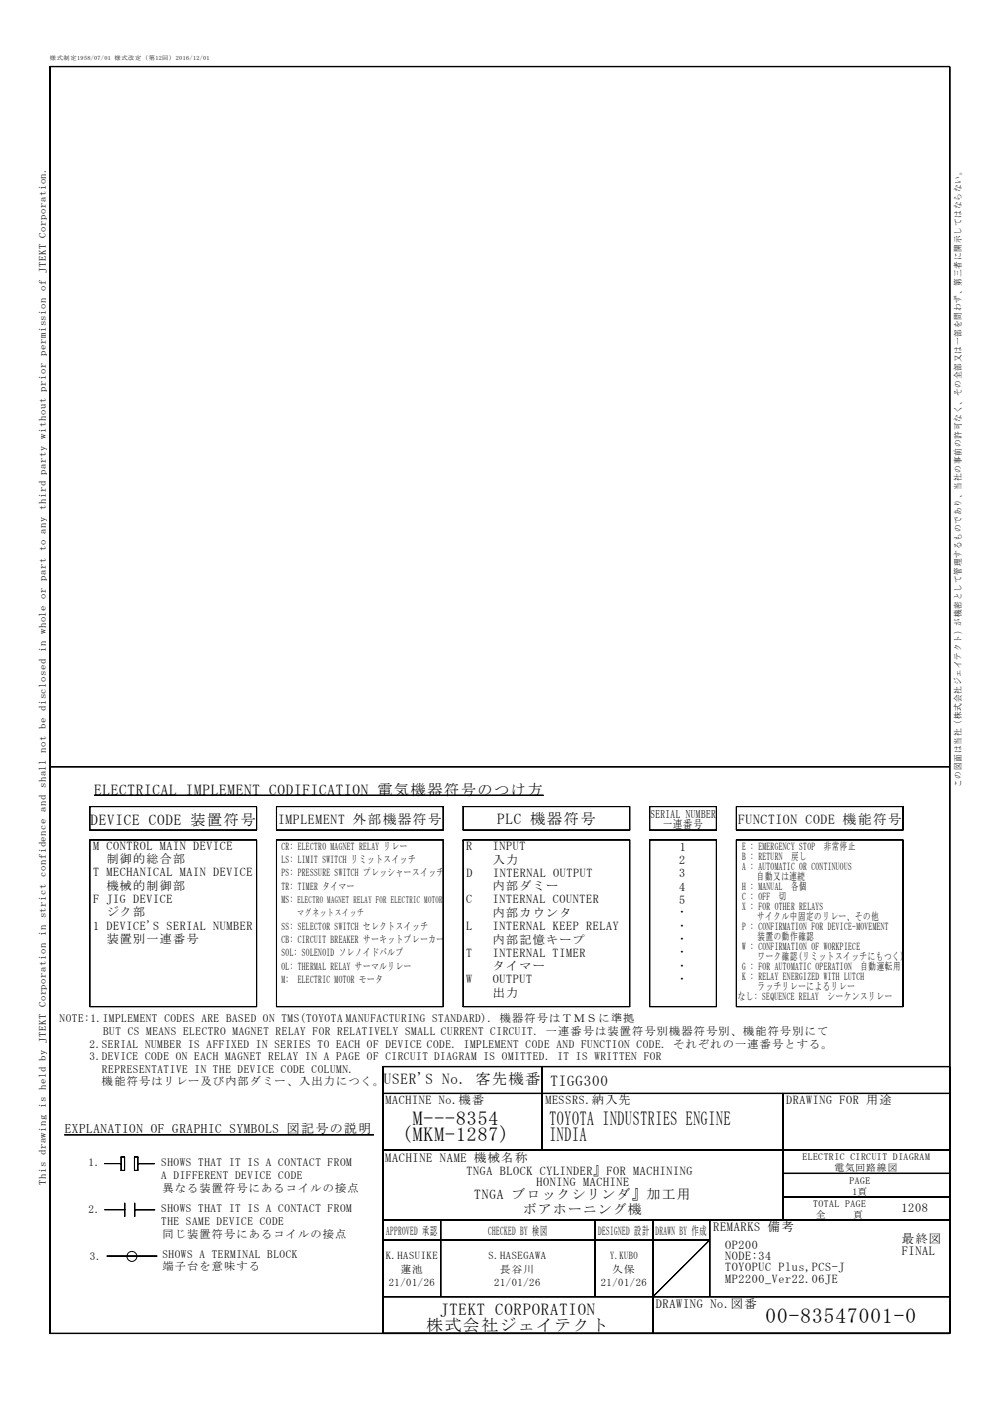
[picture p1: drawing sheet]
<svg xmlns="http://www.w3.org/2000/svg" width="210mm" height="297mm" viewBox="0 0 210 297" stroke-linecap="round" stroke-linejoin="round" font-family="sans-serif">
<defs><g id="words">
<text font-size="4.5" x="162.3" y="280.5">00-83547001-0</text>
<g font-size="4.2">
<text x="87.5" y="238.4">M---8354</text>
<text x="116.5" y="238.4">TOYOTA INDUSTRIES ENGINE</text>
<text x="85.2" y="241.9">(MKM-1287)</text>
<text x="116.5" y="241.9">INDIA</text>
</g>
<g font-size="3.5">
<text x="93.4" y="278.7">JTEKT CORPORATION</text>
<text x="90.4" y="282.1">株式会社ジェイテクト</text>
</g>
<g font-size="3.2">
<text x="20" y="168.5">ELECTRICAL IMPLEMENT CODIFICATION 電気機器符号のつけ方</text>
<text x="19.2" y="174.9">DEVICE CODE 装置符号</text>
<text x="105.4" y="174.7">PLC 機器符号</text>
<text x="81.4" y="229.9">USER'S No. 客先機番</text>
<text x="116.8" y="230.2">TIGG300</text>
</g>
<g font-size="2.9">
<text x="59" y="174.7">IMPLEMENT 外部機器符号</text>
<text x="156.5" y="174.8">FUNCTION CODE 機能符号</text>
<text x="100.6" y="254.2">TNGA ブロックシリンダ』加工用</text>
<text x="111" y="257.5">ボアホーニング機</text>
</g>
<text font-size="2.8" x="13.7" y="240.3">EXPLANATION OF GRAPHIC SYMBOLS 図記号の説明</text>
<g font-size="2.6">
<text x="19.8" y="180.1">M CONTROL MAIN DEVICE</text>
<text x="19.8" y="185.8">T MECHANICAL MAIN DEVICE</text>
<text x="22.6" y="183">制御的総合部</text>
<text x="98.9" y="180.3">R</text>
<text x="98.9" y="186">D</text>
<text x="104.5" y="180.3">INPUT</text>
<text x="104.5" y="183.1">入力</text>
<text x="104.6" y="186">INTERNAL OUTPUT</text>
<text x="144.1" y="183.1">2</text>
<text x="144.1" y="185.9">3</text>
<text x="144.2" y="180.4">1</text>
<text x="19.8" y="191.5">F JIG DEVICE</text>
<text x="22.6" y="188.6">機械的制御部</text>
<text x="98.9" y="191.5">C</text>
<text x="104.5" y="188.8">内部ダミー</text>
<text x="104.5" y="191.5">INTERNAL COUNTER</text>
<text x="144.1" y="188.9">4</text>
<text x="144.1" y="191.7">5</text>
<text x="19.8" y="197.1">1 DEVICE'S SERIAL NUMBER</text>
<text x="22.6" y="194.3">ジク部</text>
<text x="98.9" y="197.2">L</text>
<text x="104.5" y="194.4">内部カウンタ</text>
<text x="104.5" y="197.2">INTERNAL KEEP RELAY</text>
<text x="144.1" y="194.3">･</text>
<text x="144.1" y="197.1">･</text>
<text x="22.6" y="199.9">装置別一連番号</text>
<text x="98.8" y="202.9">T</text>
<text x="104.5" y="202.9">INTERNAL TIMER</text>
<text x="104.5" y="200.1">内部記憶キープ</text>
<text x="144.1" y="199.9">･</text>
<text x="144.1" y="202.8">･</text>
<text x="98.9" y="208.5">W</text>
<text x="104.5" y="208.5">OUTPUT</text>
<text x="104.5" y="205.7">タイマー</text>
<text x="144.1" y="205.6">･</text>
<text x="144.1" y="208.4">･</text>
<text x="104.5" y="211.4">出力</text>
<text x="81.8" y="234.1">MACHINE No.機番</text>
<text x="115.7" y="234.1">MESSRS.納入先</text>
<text x="166.8" y="234.1">DRAWING FOR 用途</text>
<text x="81.7" y="246.3">MACHINE NAME 機械名称</text>
<text x="98.9" y="249.1">TNGA BLOCK CYLINDER』FOR MACHINING</text>
<text x="113.8" y="251.5">HONING MACHINE</text>
<text x="191.2" y="256.9">1208</text>
<text x="81.9" y="261.9">APPROVED 承認</text>
<text x="103.5" y="261.9">CHECKED BY 検図</text>
<text x="126.9" y="261.9">DESIGNED 設計</text>
<text x="139" y="261.9">DRAWN BY 作成</text>
<text x="151.3" y="261">REMARKS 備考</text>
<text x="191.3" y="263.6">最終図</text>
<text x="153.8" y="264.8">OP200</text>
<text x="153.8" y="267.2">NODE:34</text>
<text x="153.8" y="269.6">TOYOPUC Plus,PCS-J</text>
<text x="191.3" y="266">FINAL</text>
<text x="153.8" y="272">MP2200_Ver22.06JE</text>
<text x="139.1" y="277.3">DRAWING No.図番</text>
</g>
<g font-size="2.4">
<text x="137.9" y="173.4">SERIAL NUMBER</text>
<text x="140.6" y="175.6">一連番号</text>
<text x="12.6" y="216.7">NOTE:1.IMPLEMENT CODES ARE BASED ON TMS(TOYOTA MANUFACTURING STANDARD). 機器符号はＴＭＳに準拠</text>
<text x="21.9" y="219.4">BUT CS MEANS ELECTRO MAGNET RELAY FOR RELATIVELY SMALL CURRENT CIRCUIT. 一連番号は装置符号別機器符号別、機能符号別にて</text>
<text x="19" y="222.1">2.SERIAL NUMBER IS AFFIXED IN SERIES TO EACH OF DEVICE CODE. IMPLEMENT CODE AND FUNCTION CODE. それぞれの一連番号とする。</text>
<text x="19" y="224.8">3.DEVICE CODE ON EACH MAGNET RELAY IN A PAGE OF CIRCUIT DIAGRAM IS OMITTED. IT IS WRITTEN FOR</text>
<text x="21.6" y="227.4">REPRESENTATIVE IN THE DEVICE CODE COLUMN.</text>
<text x="21.6" y="230">機能符号はリレー及び内部ダミー、入出力につく。</text>
<text x="18.8" y="247.3">1.</text>
<text x="34.2" y="247.3">SHOWS THAT IT IS A CONTACT FROM</text>
<text x="34.2" y="250">A DIFFERENT DEVICE CODE</text>
<text x="18.8" y="257.2">2.</text>
<text x="34.2" y="257">SHOWS THAT IT IS A CONTACT FROM</text>
<text x="34.5" y="252.6">異なる装置符号にあるコイルの接点</text>
<text x="34.2" y="259.7">THE SAME DEVICE CODE</text>
<text x="34.5" y="262.4">同じ装置符号にあるコイルの接点</text>
<text x="19" y="267.1">3.</text>
<text x="34.5" y="269.4">端子台を意味する</text>
<text x="34.5" y="266.7">SHOWS A TERMINAL BLOCK</text>
</g>
<g font-size="2.2">
<text x="59.7" y="180.2">CR: ELECTRO MAGNET RELAY リレー</text>
<text x="59.7" y="183">LS: LIMIT SWITCH リミットスイッチ</text>
<text x="59.7" y="185.8">PS: PRESSURE SWITCH プレッシャースイッチ</text>
<text x="157.4" y="180.2">E : EMERGENCY STOP</text>
<text x="157.4" y="182.3">B : RETURN</text>
<text x="157.4" y="184.4">A : AUTOMATIC OR CONTINUOUS</text>
<text x="167.8" y="182.3">戻し</text>
<text x="174.7" y="180.2">非常停止</text>
<text x="59.7" y="188.6">TR: TIMER タイマー</text>
<text x="59.7" y="191.5">MS: ELECTRO MAGNET RELAY FOR ELECTRIC MOTOR</text>
<text x="157.4" y="188.6">H : MANUAL</text>
<text x="157.4" y="190.8">C : OFF</text>
<text x="160.5" y="186.5">自動又は連続</text>
<text x="165.2" y="190.8">切</text>
<text x="167.8" y="188.6">各個</text>
<text x="59.7" y="197.1">SS: SELECTOR SWITCH セレクトスイッチ</text>
<text x="157.4" y="192.9">X : FOR OTHER RELAYS</text>
<text x="157.4" y="197.1">P : CONFIRMATION FOR DEVICE-MOVEMENT</text>
<text x="160.6" y="195">サイクル中固定のリレー、その他</text>
<text x="59.7" y="200">CB: CIRCUIT BREAKER サーキットブレーカー</text>
<text x="59.7" y="202.8">SOL: SOLENOID ソレノイドバルブ</text>
<text x="157.4" y="201.4">W : CONFIRMATION OF WORKPIECE</text>
<text x="160.7" y="199.2">装置の動作確認</text>
<text x="160.7" y="203.5">ワーク確認(リミットスイッチにもつく)</text>
<text x="59.7" y="205.6">OL: THERMAL RELAY サーマルリレー</text>
<text x="59.7" y="208.4">M:</text>
<text x="63.2" y="208.4">ELECTRIC MOTOR モータ</text>
<text x="157.4" y="205.6">G : FOR AUTOMATIC OPERATION</text>
<text x="157.4" y="207.7">K : RELAY ENERGIZED WITH LUTCH</text>
<text x="160.7" y="209.8">ラッチリレーによるリレー</text>
<text x="182.5" y="205.6">自動運転用</text>
<text x="156.5" y="212">なし: SEQUENCE RELAY</text>
<text x="175.5" y="212">シーケンスリレー</text>
<text x="81.8" y="267">K.HASUIKE</text>
<text x="84.9" y="269.9">蓮池</text>
<text x="103.6" y="267">S.HASEGAWA</text>
<text x="106.1" y="269.9">長谷川</text>
<text x="129.4" y="267">Y.KUBO</text>
<text x="129.9" y="269.9">久保</text>
<text x="82.4" y="272.7">21/01/26</text>
<text x="104.8" y="272.7">21/01/26</text>
<text x="127.4" y="272.7">21/01/26</text>
</g>
<g font-size="2.1">
<text x="63.1" y="194.3">マグネットスイッチ</text>
<text x="170.2" y="245.9">ELECTRIC CIRCUIT DIAGRAM</text>
<text x="9.7" y="251.2" transform="rotate(-90 9.7 251.2)">This drawing is held by JTEKT Corporation in strict confidence and shall not be disclosed in whole or part to any third party without prior permission of JTEKT Corporation.</text>
<text x="177" y="248.2">電気回路線図</text>
<text x="180.2" y="251.1">PAGE</text>
<text x="172.4" y="255.9">TOTAL PAGE</text>
<text x="180.8" y="253.4">1頁</text>
<text x="173" y="258.2">全</text>
<text x="180.9" y="258.2">頁</text>
</g>
<text font-size="1.9" x="203.9" y="166.9" transform="rotate(-90 203.9 166.9)">この図面は当社（株式会社ジェイテクト）が機密として管理するものであり、当社の事前の許可なく、その全部又は一部を問わず、第三者に開示してはならない。</text>
<text font-size="1.3" x="10.6" y="12.7">様式制定1958/07/01 様式改定（第12回）2016/12/01</text>
</g></defs>
<g fill="none" stroke="#000" stroke-width=".21">
<path d="M10.5 14.1v268.6M10.6 14.1h190.8v268.6h-190.8zM10.6 14.1h190.8M201.4 14.1v268.6M10.6 162.5h190.8M10.6 162.6h190.8M19 171v5M19 178.1v35.3M19.1 171h35.3v5h-35.3zM19.1 178.1h35.3v35.3h-35.3zM19.1 178.1h35.3M20 168.6h95.3"/>
<path d="M54.4 171v5M54.4 178.1v35.3M58.7 171h35.3v5h-35.3zM58.7 178.1h35.3v35.3h-35.3zM58.7 178.1h35.3M94 171v5M94 178.1v35.3M98.2 171v5M98.2 178.1v35.3M98.2 171h35.4v5h-35.4zM98.2 178.1h35.4v35.3h-35.4zM98.2 178.1h35.4"/>
<path d="M137.8 171h14.1v5h-14.1zM137.8 178.1h14.1v35.3h-14.1zM137.8 178.1h14.1M152 171v5M152 178.1v35.3M156.2 171v5M156.2 178.1v35.3M156.2 171h35.3v5h-35.3zM156.2 178.1h35.3v35.3h-35.3zM156.2 178.1h35.3M81.3 226.1h120.1M81.3 231.8h120.1"/>
<path d="M81.3 231.9h120.1M81.3 226.1v56.6M115 226.1v17.7M166 231.8v26.9M166.1 231.8v26.9M201.4 226.1h-120.1l-.1 56.6M13.6 240.6h65.7M22.2 246.7h3.5M22.2 256.5h4.3M25.7 245.3v2.8M25.7 245.3h.7v2.8h-.7zM26.4 245.3v2.8"/>
<path d="M26.5 255.1v2.8M28.5 245.3h.7v2.8h-.7zM28.6 255.1v2.8M28.6 256.5h4.2M29.2 246.7h3.6M29.3 245.3v2.8M81.3 243.8h120.1M81.3 258.6h120.1M81.3 258.7h120.1M93.5 258.7v16.2M126.2 258.7v16.2M138.5 258.7v24"/>
<path d="M150.5 258.7v16.2M166.1 248.8h35.3M166.1 253.7h35.3M166.1 253.8h35.3M22.7 266.3h10.6M81.3 274.9h120.1M81.3 262.9h69.2l-12 12M81.3 262.9h69.2M10.6 282.7h190.8"/>
<circle cx="28" cy="266.4" r="1.06"/>
</g>
<use href="#words"/>
</svg>
